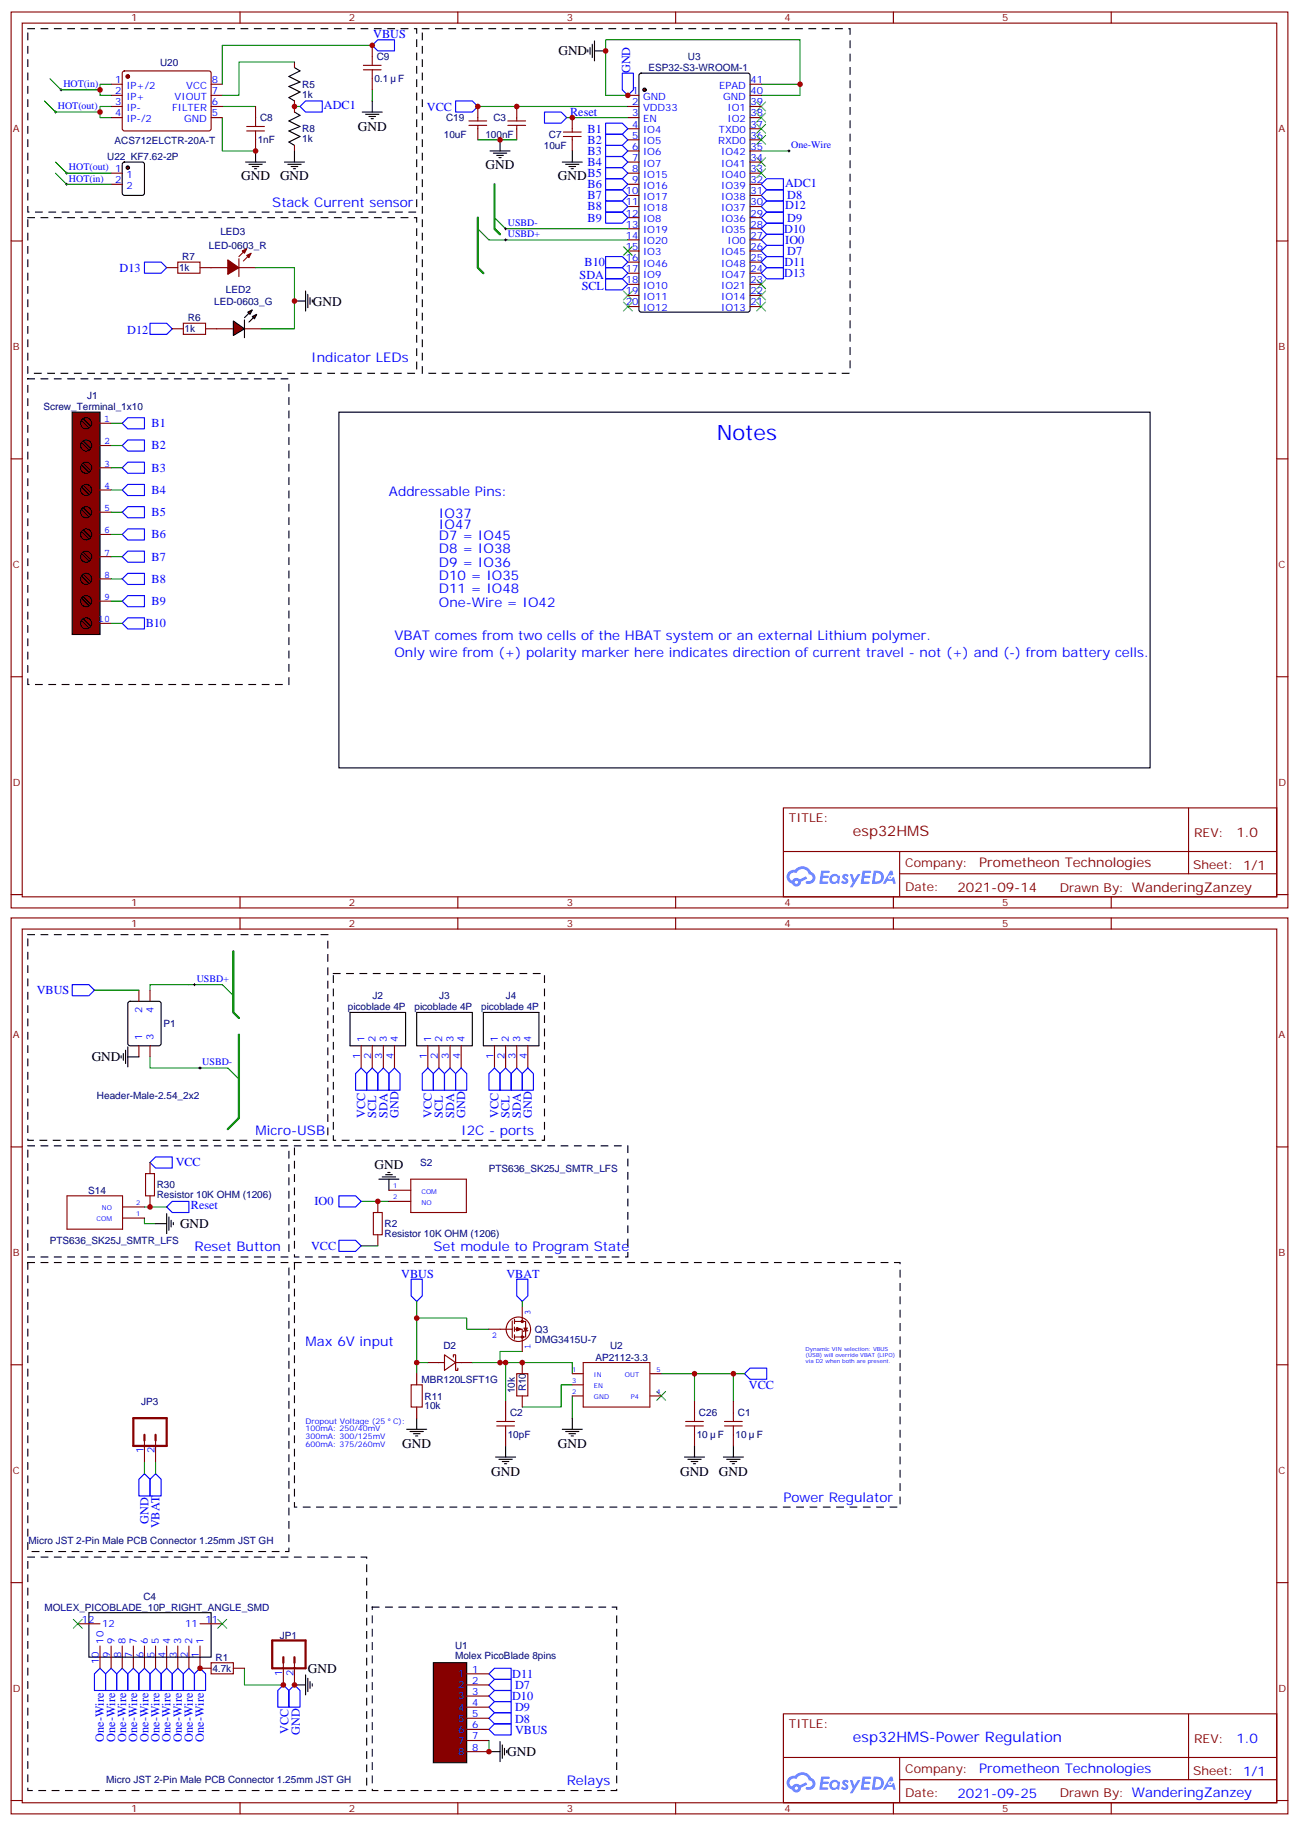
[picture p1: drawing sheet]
<svg xmlns="http://www.w3.org/2000/svg" width="412mm" height="579mm" viewBox="0 0 412 579" stroke-linecap="round" stroke-linejoin="round" font-family="sans-serif">
<defs><g id="words">
<text font-size="6.7" fill="#00f" x="227.5" y="139.6">Notes</text>
<text font-size="4.6" fill="#800" x="270.8" y="265.4">esp32HMS</text>
<text font-size="4.6" fill="#00f" x="270.8" y="552.9">esp32HMS-Power Regulation</text>
<g font-size="4.2">
<text x="177.3" y="17.6">GND</text>
<text x="113.6" y="41.6">GND</text>
<text x="154.2" y="53.6">GND</text>
<text x="76.6" y="57.1">GND</text>
<text x="88.9" y="57.1">GND</text>
<text x="177.1" y="57.1">GNDB5</text>
<text x="99.3" y="97">GND</text>
<text x="29.1" y="336.9">GND</text>
<text x="118.9" y="371">GND</text>
<text x="57.2" y="389.7">GND</text>
<text x="127.7" y="459.7">GND</text>
<text x="177.1" y="459.7">GND</text>
<text x="155.9" y="468.5">GND</text>
<text x="215.9" y="468.5">GND</text>
<text x="228.2" y="468.5">GND</text>
<text x="97.7" y="530.9">GND</text>
<text x="161" y="557.3">GND</text>
</g>
<g font-size="4.2" fill="#00f">
<text x="86.4" y="65.5">Stack Current sensor</text>
<text x="98.8" y="114.9">Indicator LEDs</text>
<text x="123.5" y="157.3">Addressable Pins:</text>
<text x="139.3" y="167.9">IO47</text>
<text x="139.3" y="164.3">IO37</text>
<text x="139.3" y="171.4">D7 = IO45</text>
<text x="139.3" y="175.6">D8 = IO38</text>
<text x="139.3" y="179.8">D9 = IO36</text>
<text x="139.3" y="184.1">D10 = IO35</text>
<text x="139.3" y="188.3">D11 = IO48</text>
<text x="139.3" y="192.5">One-Wire = IO42</text>
<text x="125.2" y="203.1">VBAT comes from two cells of the HBAT system or an external Lithium polymer.</text>
<text x="125.2" y="208.4">Only wire from (+) polarity marker here indicates direction of current travel - not (+) and (-) from battery cells.</text>
<text x="81.1" y="360.1">Micro-USB</text>
<text x="146.4" y="360.1">I2C - ports</text>
<text x="61.7" y="397.2">Reset Button</text>
<text x="137.6" y="397.2">Set module to Program State</text>
<text x="97" y="427.1">Max 6V input</text>
<text x="248.7" y="476.5">Power Regulator</text>
<text x="392.5" y="553.2">1.0</text>
<text x="310.9" y="562.7">Prometheon Technologies</text>
<text x="179.9" y="566.5">Relays</text>
<text x="304" y="570.5">2021-09-25</text>
</g>
<g font-size="4.2" fill="#800">
<text x="392.5" y="265.7">1.0</text>
<text x="310.9" y="275.2">Prometheon Technologies</text>
<text x="304" y="283">2021-09-14</text>
</g>
<g font-size="3.9" fill="#00f">
<text x="118.5" y="12.2">VBUS</text>
<text x="200" y="23.3" transform="rotate(-90 200 23.3)">GND</text>
<text x="102.8" y="34.6">ADC1</text>
<text x="135.5" y="35.1">VCC</text>
<text x="181" y="36.8">Reset</text>
<text x="186.5" y="42.1">B1</text>
<text x="186.5" y="45.6">B2</text>
<text x="186.5" y="49.2">B3</text>
<text x="186.5" y="52.7">B4</text>
<text x="186.5" y="59.7">B6</text>
<text x="249.2" y="59.3">ADC1</text>
<text x="186.5" y="63.3">B7</text>
<text x="249.9" y="63.3">D8</text>
<text x="186.5" y="66.8">B8</text>
<text x="186.5" y="70.3">B9</text>
<text x="249.2" y="66.2">D12</text>
<text x="249.9" y="70.3">D9</text>
<text x="249" y="73.9">D10</text>
<text x="249.3" y="77.4">IO0</text>
<text x="249.9" y="80.9">D7</text>
<text x="38" y="86.3">D13</text>
<text x="184" y="88.5">SDA</text>
<text x="185.6" y="84.4">B10</text>
<text x="249" y="88">D13</text>
<text x="249.1" y="84.4">D11</text>
<text x="184.7" y="92">SCL</text>
<text x="40.4" y="106.1">D12</text>
<text x="48.1" y="135.7">B1</text>
<text x="48.1" y="142.7">B2</text>
<text x="48.1" y="149.7">B3</text>
<text x="48.1" y="156.8">B4</text>
<text x="48.1" y="163.8">B5</text>
<text x="48.1" y="170.9">B6</text>
<text x="48.1" y="177.9">B7</text>
<text x="48.1" y="185">B8</text>
<text x="48.1" y="192">B9</text>
<text x="46.2" y="199.1">B10</text>
<text x="11.7" y="315.5">VBUS</text>
<text x="115.9" y="354.7" transform="rotate(-90 115.9 354.7)">VCC</text>
<text x="119.5" y="354.7" transform="rotate(-90 119.5 354.7)">SCL</text>
<text x="123" y="354.7" transform="rotate(-90 123 354.7)">SDA</text>
<text x="126.5" y="354.7" transform="rotate(-90 126.5 354.7)">GND</text>
<text x="137.1" y="354.7" transform="rotate(-90 137.1 354.7)">VCC</text>
<text x="140.6" y="354.7" transform="rotate(-90 140.6 354.7)">SCL</text>
<text x="144.1" y="354.7" transform="rotate(-90 144.1 354.7)">SDA</text>
<text x="147.7" y="354.7" transform="rotate(-90 147.7 354.7)">GND</text>
<text x="158.3" y="354.7" transform="rotate(-90 158.3 354.7)">VCC</text>
<text x="161.8" y="354.7" transform="rotate(-90 161.8 354.7)">SCL</text>
<text x="165.3" y="354.7" transform="rotate(-90 165.3 354.7)">SDA</text>
<text x="168.8" y="354.7" transform="rotate(-90 168.8 354.7)">GND</text>
<text x="55.8" y="370.2">VCC</text>
<text x="60.6" y="383.8">Reset</text>
<text x="99.9" y="382.6">IO0</text>
<text x="98.8" y="396.6">VCC</text>
<text x="127.4" y="405.5">VBUS</text>
<text x="160.8" y="405.5">VBAT</text>
<text x="237.8" y="440.7">VCC</text>
<text x="47.2" y="483.6" transform="rotate(-90 47.2 483.6)">GND</text>
<text x="50.7" y="485" transform="rotate(-90 50.7 485)">VBAT</text>
<text x="162.6" y="532.6">D11</text>
<text x="162.6" y="539.6">D10</text>
<text x="163.5" y="536">D7</text>
<text x="163.5" y="543.2">D9</text>
<text x="91.6" y="550.2" transform="rotate(-90 91.6 550.2)">VCC</text>
<text x="95.1" y="550.6" transform="rotate(-90 95.1 550.6)">GND</text>
<text x="163.5" y="550.2">VBUS</text>
<text x="163.5" y="546.7">D8</text>
<text x="33" y="552.8" transform="rotate(-90 33 552.8)">One-Wire</text>
<text x="36.5" y="552.8" transform="rotate(-90 36.5 552.8)">One-Wire</text>
<text x="40.1" y="552.8" transform="rotate(-90 40.1 552.8)">One-Wire</text>
<text x="43.6" y="552.8" transform="rotate(-90 43.6 552.8)">One-Wire</text>
<text x="47.1" y="552.8" transform="rotate(-90 47.1 552.8)">One-Wire</text>
<text x="50.6" y="552.8" transform="rotate(-90 50.6 552.8)">One-Wire</text>
<text x="54.2" y="552.8" transform="rotate(-90 54.2 552.8)">One-Wire</text>
<text x="57.7" y="552.8" transform="rotate(-90 57.7 552.8)">One-Wire</text>
<text x="61.2" y="552.8" transform="rotate(-90 61.2 552.8)">One-Wire</text>
<text x="64.8" y="552.8" transform="rotate(-90 64.8 552.8)">One-Wire</text>
</g>
<g font-size="3.9" fill="#800">
<text x="250.5" y="261">TITLE:</text>
<text x="379.1" y="265.7">REV:</text>
<text x="287.4" y="275.2">Company:</text>
<text x="378.7" y="275.8">Sheet: 1/1</text>
<text x="287.4" y="282.9">Date:</text>
<text x="336.4" y="282.9">Drawn By: WanderingZanzey</text>
<text x="250.5" y="548.5">TITLE:</text>
<text x="379.1" y="553.2">REV:</text>
<text x="287.4" y="562.7">Company:</text>
<text x="378.7" y="563.3">Sheet: 1/1</text>
<text x="287.4" y="570.4">Date:</text>
<text x="336.4" y="570.5">Drawn By: WanderingZanzey</text>
</g>
<g font-size="3.2" fill="#800">
<text x="41.6" y="6.8">1</text>
<text x="110.8" y="6.8">2</text>
<text x="179.9" y="6.8">3</text>
<text x="249.1" y="6.8">4</text>
<text x="318.2" y="6.8">5</text>
<text x="4.1" y="41.9">A</text>
<text x="405.9" y="41.9">A</text>
<text x="4.1" y="111.1">B</text>
<text x="405.9" y="111.1">B</text>
<text x="4.1" y="180.2">C</text>
<text x="405.9" y="180.2">C</text>
<text x="4.1" y="249.3">D</text>
<text x="405.9" y="249.3">D</text>
<text x="41.6" y="287.6">1</text>
<text x="110.8" y="287.6">2</text>
<text x="179.9" y="287.6">3</text>
<text x="249.1" y="287.6">4</text>
<text x="318.2" y="287.6">5</text>
<text x="41.6" y="294.3">1</text>
<text x="110.8" y="294.3">2</text>
<text x="179.9" y="294.3">3</text>
<text x="249.1" y="294.3">4</text>
<text x="318.2" y="294.3">5</text>
<text x="4.1" y="329.4">A</text>
<text x="405.9" y="329.4">A</text>
<text x="4.1" y="398.6">B</text>
<text x="405.9" y="398.6">B</text>
<text x="4.1" y="467.7">C</text>
<text x="405.9" y="467.7">C</text>
<text x="4.1" y="536.9">D</text>
<text x="405.9" y="536.9">D</text>
<text x="41.6" y="575.1">1</text>
<text x="110.8" y="575.1">2</text>
<text x="179.9" y="575.1">3</text>
<text x="249.1" y="575.1">4</text>
<text x="318.2" y="575.1">5</text>
</g>
<g font-size="3.2" fill="#000080">
<text x="50.8" y="20.9">U20</text>
<text x="119.6" y="19">C9</text>
<text x="205.9" y="22.6">ESP32-S3-WROOM-1</text>
<text x="218.4" y="18.9">U3</text>
<text x="96" y="27.9">R5</text>
<text x="118.9" y="26.1">0.1</text>
<text x="126.5" y="26.1">F</text>
<text x="96" y="31">1k</text>
<text x="82.6" y="38.4">C8</text>
<text x="141.6" y="38.5">C19</text>
<text x="156.7" y="38.5">C3</text>
<text x="36.4" y="45.6">ACS712ELCTR-20A-T</text>
<text x="81.8" y="45.5">1nF</text>
<text x="96" y="45.2">1k</text>
<text x="96" y="42">R8</text>
<text x="140.9" y="43.7">10uF</text>
<text x="154.1" y="43.7">100nF</text>
<text x="172.6" y="47.3">10uF</text>
<text x="174.3" y="43.7">C7</text>
<text x="34" y="50.8">U22 KF7.62-2P</text>
<text x="70" y="74.7">LED3</text>
<text x="57.9" y="82.5">R7</text>
<text x="66.3" y="79">LED-0603_R</text>
<text x="56.9" y="86.1">1k</text>
<text x="71.7" y="93.1">LED2</text>
<text x="59.6" y="101.9">R6</text>
<text x="68" y="96.7">LED-0603_G</text>
<text x="58.6" y="105.5">1k</text>
<text x="13.8" y="130.2">Screw_Terminal_1x10</text>
<text x="27.7" y="126.6">J1</text>
<text x="118.2" y="317.1">J2</text>
<text x="139.4" y="317.1">J3</text>
<text x="160.5" y="317.1">J4</text>
<text x="110.4" y="320.7">picoblade 4P</text>
<text x="131.6" y="320.7">picoblade 4P</text>
<text x="152.8" y="320.7">picoblade 4P</text>
<text x="51.9" y="326">P1</text>
<text x="30.8" y="348.9">Header-Male-2.54_2x2</text>
<text x="133.4" y="369.9">S2</text>
<text x="155.2" y="371.9">PTS636_SK25J_SMTR_LFS</text>
<text x="49.7" y="377.1">R30</text>
<text x="28" y="378.9">S14</text>
<text x="49.7" y="380.3">Resistor 10K OHM (1206)</text>
<text x="122.1" y="389.5">R2</text>
<text x="15.8" y="394.7">PTS636_SK25J_SMTR_LFS</text>
<text x="122.1" y="392.7">Resistor 10K OHM (1206)</text>
<text x="169.8" y="423">Q3</text>
<text x="140.8" y="428.3">D2</text>
<text x="169.8" y="426.2">DMG3415U-7</text>
<text x="189" y="431.8">AP2112-3.3</text>
<text x="193.7" y="428.2">U2</text>
<text x="133.8" y="438.9">MBR120LSFT1G</text>
<text x="163.4" y="442.2" transform="rotate(-90 163.4 442.2)">10k</text>
<text x="166.9" y="441.6" transform="rotate(-90 166.9 441.6)">R10</text>
<text x="44.8" y="445.8">JP3</text>
<text x="134.8" y="447.3">10k</text>
<text x="134.8" y="444.2">R11</text>
<text x="161.9" y="449.4">C2</text>
<text x="221.9" y="449.4">C26</text>
<text x="234.3" y="449.4">C1</text>
<text x="161.2" y="456.5">10pF</text>
<text x="221.2" y="456.5">10</text>
<text x="227.9" y="456.5">F</text>
<text x="233.5" y="456.5">10</text>
<text x="240.2" y="456.5">F</text>
<text x="9" y="490">Micro JST 2-Pin Male PCB Connector 1.25mm JST GH</text>
<text x="45.5" y="507.7">C4</text>
<text x="14.1" y="511.2">MOLEX_PICOBLADE_10P_RIGHT_ANGLE_SMD</text>
<text x="88.9" y="520">JP1</text>
<text x="68.5" y="527">R1</text>
<text x="144.5" y="526.6">Molex PicoBlade 8pins</text>
<text x="144.5" y="523.4">U1</text>
<text x="67.4" y="530.6">4.7k</text>
<text x="33.8" y="565.8">Micro JST 2-Pin Male PCB Connector 1.25mm JST GH</text>
</g>
<g font-size="3.2" fill="#00f">
<text x="20.1" y="27.6">HOT(in)</text>
<text x="36.6" y="26.4">1</text>
<text x="36.6" y="29.9">2</text>
<text x="40.1" y="28.2">IP+/2</text>
<text x="59.1" y="28.2">VCC</text>
<text x="67.2" y="29.9">7</text>
<text x="67.2" y="26.4">8</text>
<text x="200.7" y="29.9">1</text>
<text x="228.3" y="28.2">EPAD</text>
<text x="238.3" y="29.9">40</text>
<text x="238.3" y="26.4">41</text>
<text x="18.3" y="34.7">HOT(out)</text>
<text x="36.6" y="33.4">3</text>
<text x="40.1" y="31.7">IP+</text>
<text x="40.1" y="35.2">IP-</text>
<text x="54.6" y="35.2">FILTER</text>
<text x="55.4" y="31.7">VIOUT</text>
<text x="67.2" y="33.4">6</text>
<text x="200.7" y="33.4">2</text>
<text x="204.2" y="31.7">GND</text>
<text x="204.2" y="35.2">VDD33</text>
<text x="229.5" y="31.7">GND</text>
<text x="231" y="35.2">IO1</text>
<text x="238.3" y="33.4">39</text>
<text x="36.6" y="37">4</text>
<text x="40.1" y="38.7">IP-/2</text>
<text x="58.4" y="38.7">GND</text>
<text x="67.2" y="37">5</text>
<text x="200.7" y="37">3</text>
<text x="200.7" y="40.5">4</text>
<text x="204.2" y="38.7">EN</text>
<text x="231" y="38.7">IO2</text>
<text x="238.3" y="40.5">37</text>
<text x="238.3" y="37">38</text>
<text x="200.7" y="44">5</text>
<text x="200.7" y="47.6">6</text>
<text x="204.2" y="42.3">IO4</text>
<text x="204.2" y="45.8">IO5</text>
<text x="228" y="45.8">RXD0</text>
<text x="228.2" y="42.3">TXD0</text>
<text x="238.3" y="47.6">35</text>
<text x="238.3" y="44">36</text>
<text x="251.2" y="47">One-Wire</text>
<text x="200.7" y="51.1">7</text>
<text x="204.2" y="49.3">IO6</text>
<text x="204.2" y="52.8">IO7</text>
<text x="229" y="52.8">IO41</text>
<text x="229" y="49.3">IO42</text>
<text x="238.3" y="51.1">34</text>
<text x="21.9" y="54.1">HOT(out) 1</text>
<text x="21.9" y="57.6">HOT(in)</text>
<text x="36.6" y="58.1">2</text>
<text x="40.1" y="56.4">1</text>
<text x="40.1" y="59.9">2</text>
<text x="200.7" y="54.6">8</text>
<text x="200.7" y="58.1">9</text>
<text x="204.2" y="56.4">IO15</text>
<text x="204.2" y="59.9">IO16</text>
<text x="229" y="59.9">IO39</text>
<text x="229" y="56.4">IO40</text>
<text x="238.3" y="58.1">32</text>
<text x="238.3" y="54.6">33</text>
<text x="198.6" y="61.7">10</text>
<text x="198.6" y="65.2">11</text>
<text x="204.2" y="63.4">IO17</text>
<text x="229" y="63.4">IO38</text>
<text x="238.3" y="65.2">30</text>
<text x="238.3" y="61.7">31</text>
<text x="161.2" y="71.7">USBD-</text>
<text x="198.6" y="68.7">12</text>
<text x="204.2" y="67">IO18</text>
<text x="204.2" y="70.5">IO8</text>
<text x="229" y="70.5">IO36</text>
<text x="229" y="67">IO37</text>
<text x="238.3" y="68.7">29</text>
<text x="161.2" y="75.2">USBD+</text>
<text x="198.6" y="72.2">13</text>
<text x="198.6" y="75.8">14</text>
<text x="204.2" y="74">IO19</text>
<text x="204.2" y="77.5">IO20</text>
<text x="229" y="74">IO35</text>
<text x="231" y="77.5">IO0</text>
<text x="238.3" y="75.8">27</text>
<text x="238.3" y="72.2">28</text>
<text x="198.6" y="82.8">16</text>
<text x="198.6" y="79.3">15</text>
<text x="204.2" y="81.1">IO3</text>
<text x="229" y="81.1">IO45</text>
<text x="238.3" y="82.8">25</text>
<text x="238.3" y="79.3">26</text>
<text x="198.6" y="86.4">17</text>
<text x="198.6" y="89.9">18</text>
<text x="204.2" y="84.6">IO46</text>
<text x="204.2" y="88.1">IO9</text>
<text x="229" y="88.1">IO47</text>
<text x="229" y="84.6">IO48</text>
<text x="238.3" y="89.9">23</text>
<text x="238.3" y="86.4">24</text>
<text x="198.6" y="93.4">19</text>
<text x="204.2" y="91.7">IO10</text>
<text x="204.2" y="95.2">IO11</text>
<text x="229" y="95.2">IO14</text>
<text x="229" y="91.7">IO21</text>
<text x="238.3" y="93.4">22</text>
<text x="198.6" y="96.9">20</text>
<text x="204.2" y="98.7">IO12</text>
<text x="229" y="98.7">IO13</text>
<text x="238.3" y="96.9">21</text>
<text x="33" y="134">1</text>
<text x="33" y="141">2</text>
<text x="33" y="148.1">3</text>
<text x="33" y="155.2">4</text>
<text x="33" y="162.2">5</text>
<text x="33" y="169.3">6</text>
<text x="33" y="176.3">7</text>
<text x="33" y="183.4">8</text>
<text x="33" y="190.4">9</text>
<text x="31.1" y="197.5">10</text>
<text x="62.4" y="311.6">USBD+</text>
<text x="45.2" y="321.6" transform="rotate(-90 45.2 321.6)">2</text>
<text x="48.7" y="321.6" transform="rotate(-90 48.7 321.6)">4</text>
<text x="45.2" y="330.1" transform="rotate(-90 45.2 330.1)">1</text>
<text x="48.7" y="330.1" transform="rotate(-90 48.7 330.1)">3</text>
<text x="115.7" y="330.8" transform="rotate(-90 115.7 330.8)">1</text>
<text x="119.2" y="330.8" transform="rotate(-90 119.2 330.8)">2</text>
<text x="122.8" y="330.8" transform="rotate(-90 122.8 330.8)">3</text>
<text x="126.3" y="330.8" transform="rotate(-90 126.3 330.8)">4</text>
<text x="136.9" y="330.8" transform="rotate(-90 136.9 330.8)">1</text>
<text x="140.4" y="330.8" transform="rotate(-90 140.4 330.8)">2</text>
<text x="143.9" y="330.8" transform="rotate(-90 143.9 330.8)">3</text>
<text x="147.5" y="330.8" transform="rotate(-90 147.5 330.8)">4</text>
<text x="158" y="330.8" transform="rotate(-90 158 330.8)">1</text>
<text x="161.6" y="330.8" transform="rotate(-90 161.6 330.8)">2</text>
<text x="165.1" y="330.8" transform="rotate(-90 165.1 330.8)">3</text>
<text x="168.6" y="330.8" transform="rotate(-90 168.6 330.8)">4</text>
<text x="64.2" y="338.1">USBD-</text>
<text x="114.3" y="336" transform="rotate(-90 114.3 336)">1</text>
<text x="117.8" y="336" transform="rotate(-90 117.8 336)">2</text>
<text x="121.4" y="336" transform="rotate(-90 121.4 336)">3</text>
<text x="124.9" y="336" transform="rotate(-90 124.9 336)">4</text>
<text x="135.5" y="336" transform="rotate(-90 135.5 336)">1</text>
<text x="139" y="336" transform="rotate(-90 139 336)">2</text>
<text x="142.5" y="336" transform="rotate(-90 142.5 336)">3</text>
<text x="146" y="336" transform="rotate(-90 146 336)">4</text>
<text x="156.6" y="336" transform="rotate(-90 156.6 336)">1</text>
<text x="160.2" y="336" transform="rotate(-90 160.2 336)">2</text>
<text x="163.7" y="336" transform="rotate(-90 163.7 336)">3</text>
<text x="167.2" y="336" transform="rotate(-90 167.2 336)">4</text>
<text x="45.5" y="461.3" transform="rotate(-90 45.5 461.3)">1</text>
<text x="49" y="461.3" transform="rotate(-90 49 461.3)">2</text>
<text x="26" y="515">12</text>
<text x="65.3" y="515">11</text>
<text x="32.5" y="516.4">12</text>
<text x="32.8" y="521.7" transform="rotate(-90 32.8 521.7)">10</text>
<text x="36.3" y="521.7" transform="rotate(-90 36.3 521.7)">9</text>
<text x="39.9" y="521.7" transform="rotate(-90 39.9 521.7)">8</text>
<text x="43.4" y="521.7" transform="rotate(-90 43.4 521.7)">7</text>
<text x="46.9" y="521.7" transform="rotate(-90 46.9 521.7)">6</text>
<text x="50.4" y="521.7" transform="rotate(-90 50.4 521.7)">5</text>
<text x="54" y="521.7" transform="rotate(-90 54 521.7)">4</text>
<text x="57.5" y="521.7" transform="rotate(-90 57.5 521.7)">3</text>
<text x="58.8" y="516.4">11</text>
<text x="61" y="521.7" transform="rotate(-90 61 521.7)">2</text>
<text x="64.6" y="521.7" transform="rotate(-90 64.6 521.7)">1</text>
<text x="34.9" y="526.2" transform="rotate(-90 34.9 526.2)">9</text>
<text x="38.5" y="526.2" transform="rotate(-90 38.5 526.2)">8</text>
<text x="42" y="526.2" transform="rotate(-90 42 526.2)">7</text>
<text x="45.5" y="526.2" transform="rotate(-90 45.5 526.2)">6</text>
<text x="49" y="526.2" transform="rotate(-90 49 526.2)">5</text>
<text x="52.6" y="526.2" transform="rotate(-90 52.6 526.2)">4</text>
<text x="56.1" y="526.2" transform="rotate(-90 56.1 526.2)">3</text>
<text x="59.6" y="526.2" transform="rotate(-90 59.6 526.2)">2</text>
<text x="63.1" y="526.2" transform="rotate(-90 63.1 526.2)">1</text>
<text x="31.4" y="528.2" transform="rotate(-90 31.4 528.2)">10</text>
<text x="89.6" y="531.8" transform="rotate(-90 89.6 531.8)">1</text>
<text x="93.1" y="531.8" transform="rotate(-90 93.1 531.8)">2</text>
<text x="145.4" y="532.3">1</text>
<text x="149.9" y="530.9">1</text>
<text x="145.4" y="535.8">2</text>
<text x="145.4" y="539.3">3</text>
<text x="149.9" y="534.4">2</text>
<text x="149.9" y="537.9">3</text>
<text x="145.4" y="542.9">4</text>
<text x="149.9" y="541.4">4</text>
<text x="149.9" y="545">5</text>
<text x="145.4" y="546.4">5</text>
<text x="145.4" y="549.9">6</text>
<text x="149.9" y="548.5">6</text>
<text x="145.4" y="553.4">7</text>
<text x="145.4" y="557">8</text>
<text x="149.9" y="552">7</text>
<text x="149.9" y="555.6">8</text>
</g>
<g font-size="2.8" fill="#00f">
<text x="168.5" y="417.4" transform="rotate(-90 168.5 417.4)">3</text>
<text x="156.1" y="424.5">2</text>
<text x="168.5" y="428" transform="rotate(-90 168.5 428)">1</text>
</g>
<g font-size="2.5" fill="#00f">
<text x="97" y="451.8">Dropout Voltage (25</text>
<text x="97" y="454.3">100mA: 250/40mV</text>
<text x="124.8" y="451.8">C):</text>
<text x="97" y="456.8">300mA: 300/125mV</text>
<text x="97" y="459.2">600mA: 375/260mV</text>
</g>
<g font-size="2.1" fill="#00f">
<text x="124.8" y="377.1">1</text>
<text x="43.2" y="382.4">2</text>
<text x="124.8" y="380.6">2</text>
<text x="133.8" y="378.8">COM</text>
<text x="133.8" y="382.3">NO</text>
<text x="30.6" y="387.6">COM</text>
<text x="32.3" y="384.1">NO</text>
<text x="43.2" y="385.9">1</text>
<text x="181.7" y="435.3">1</text>
<text x="188.6" y="437">IN</text>
<text x="198.4" y="437">OUT</text>
<text x="208.5" y="435.3">5</text>
<text x="181.7" y="438.8">3</text>
<text x="181.7" y="442.3">2</text>
<text x="188.6" y="440.5">EN</text>
<text x="208.5" y="442.3">4</text>
<text x="188.6" y="444.1">GND</text>
<text x="200.3" y="444.1">P4</text>
</g>
<g font-size="1.8" fill="#00f">
<text x="255.8" y="428.9">Dynamic VIN selection: VBUS</text>
<text x="255.8" y="430.7">(USB) will override VBAT (LIPO)</text>
<text x="255.8" y="432.4">via D2 when both are present.</text>
</g>
</g></defs>
<g fill="none" stroke="#870000" stroke-width=".35">
<path d="M3.5 3.8h405.4v284.3h-405.4zM7.1 7.3h398.2v277.3h-398.2zM76.2 3.8v3.5M145.3 3.8v3.5M214.5 3.8v3.5M283.6 3.8v3.5M352.8 3.8v3.5M3.5 76.5h3.6M405.3 76.5h3.6M3.5 145.6h3.6M405.3 145.6h3.6M3.5 214.8h3.6"/>
<path d="M405.3 214.8h3.6M248.7 256.4h156.6v28.2h-156.6zM377.3 256.4v20.9M248.7 270.2h156.5M285.6 277.3h119.6M285.6 270.2v14.2M3.5 283.9h3.6M76.2 284.6v3.5M145.3 284.6v3.5M214.5 284.6v3.5M283.6 284.6v3.5M352.8 284.6v3.5"/>
<path d="M405.3 283.9h3.6"/>
</g>
<g fill="#5487ff">
<path d="M267.7 277.6a1.22 1.22 0 0 1 1.7 .2l-.4 .6a.47 .47 0 0 0-.3-.4 .47 .47 0 0 0-.5 .2l.1 .2a1.14 1.14 0 0 1 .8 1.8 1.14 1.14 0 0 1-1.9 0l-.2-.2 .5-.6 .7 .5a.29 .29 0 0 0 .3-.3 .29 .29 0 0 0-.2-.3 1.04 1.04 0 0 1-.6-1.7z"/>
<path d="M260.7 276.3h2.4l.3 .2-.2 .5-1.8 .1-.1 .8h1.5l.3 .4-.3 .4h-1.6l-.2 1.1h1.7l.2 .3-.2 .3-2.6 .1z"/>
<path d="M273.8 276.3l2.7 .2-.1 .5-1.8 .1-.2 .8h1.6l.3 .4-.4 .4h-1.6l-.1 1.1h1.7l.2 .3-.2 .3-2.6 .1z"/>
<path d="M282.6 276.3h.7l.3 1.3-.6 .3a.69 .69 0 0 0-1 .3 .69 .69 0 0 0 .4 .9 .69 .69 0 0 0 .9-.6l.5-.2 .6 2.2h-.8l-.2-.9h-1.8l-.5 .9h-.8z"/>
<path d="M269.8 277.4h.8l.6 1.8 1.1-1.8h.9l-2.6 4.2h-.8l.9-1.5z"/>
<path d="M277.4 276.3l-.6 4.2h1.3a2.11 2.11 0 0 0 2.5-2.1 2.11 2.11 0 0 0-2.5-2.1zM278.1 277.1a1.43 1.43 0 0 1 1.6 1.6 1.43 1.43 0 0 1-2 1.1z"/>
<path d="M263.7 277.9a1.54 1.54 0 0 0-.1 2.2 1.54 1.54 0 0 0 2.2 .1l.6 .3 .3-2.3-.6-.3a1.49 1.49 0 0 0-2.4 0zM264 278.9a.94 .94 0 0 1 1.8 0 .94 .94 0 0 1-1.8 0z"/>
<path d="M250.4 276.7a2.18 2.18 0 0 0 1.1 3.7 1.44 1.44 0 0 0 1.6 .9 1.44 1.44 0 0 0 1.2-1.4l2-1.1-.5-.7-1.9 1a1.47 1.47 0 0 0-2.4 .4 1.39 1.39 0 0 1-.7-1.9 1.39 1.39 0 0 1 2-.5 2.12 2.12 0 0 1 2.2-1.3 2.12 2.12 0 0 1 1.9 1.7 1.14 1.14 0 0 1 1.1 1.4 1.14 1.14 0 0 1-1.7 .7 .43 .43 0 0 0-.5 .4 .43 .43 0 0 0 .4 .5 1.98 1.98 0 0 0 2.5-1.2 1.98 1.98 0 0 0-1.2-2.6 3.1 3.1 0 0 0-5.3-.6l-.9 .1zM252.3 280a.55 .55 0 0 1 1.1 0 .55 .55 0 0 1-1.1 0z"/>
<circle cx="282.6" cy="278.4" r=".26"/>
</g>
<path d="M45.9 83.2h5.3l1.7 1.7-1.7 1.8h-5.3zM47.6 102.6h5.3l1.8 1.8-1.8 1.7h-5.3z" fill="none" stroke="#00f" stroke-width=".35"/>
<path d="M8.8 69.1h123.5v49.4h-123.5z" fill="none" stroke="#000" stroke-width=".35" stroke-dasharray="2.1 2.1"/>
<g fill="#870000" stroke="#870000" stroke-width=".35">
<path d="M72.3 82.5l3.5 2.4-3.5 2.2z"/>
<path d="M75.8 82.1v5.7z"/>
<path d="M75.8 81.4l1.5-1.4z"/>
<path d="M77.3 82.8l1.4-1.4z"/>
<path d="M76.9 79.7l1.4-.7-.7 1.4z"/>
<path d="M78.3 81.1l1.4-.7-.7 1.4z"/>
</g>
<path d="M67 84.9h5.3M75.8 84.9h5.3M68.8 104.4h5.3M77.6 104.4h5.3" fill="none" stroke="#870000" stroke-width=".35"/>
<g fill="#870000" stroke="#000" stroke-width=".35">
<path d="M80.1 100.5l1.4-.7-.7 1.4z"/>
<path d="M78.7 99.1l1.4-.7-.7 1.4z"/>
<path d="M79 102.2l1.4-1.4z"/>
<path d="M77.6 100.8l1.4-1.4z"/>
<path d="M77.6 101.5v5.7z"/>
<path d="M74.1 101.9l3.5 2.5-3.5 2.1z"/>
</g>
<path d="M115 35.6h6.4M116.1 36.3h4.2M117.1 37h2.1M117.8 37.7h.7M118.2 32v3.6M78 51.4h6.3M79 52.1h4.3M80.1 52.8h2.1M80.8 53.6h.7M81.1 47.9v3.5" fill="none" stroke="#000" stroke-width=".35"/>
<path d="M70.6 37.3v10.6h10.5M70.6 33.8h10.5" fill="none" stroke="#008700" stroke-width=".35"/>
<path d="M8.8 9.1h123.5v58.2h-123.5zM8.8 120.2h82.9v97h-82.9z" fill="none" stroke="#000" stroke-width=".35" stroke-dasharray="2.1 2.1"/>
<circle cx="40.6" cy="24.3" r=".53" fill="#870000" stroke="#870000" stroke-width=".35"/>
<path d="M35.3 26.7h3.5M35.3 30.3h3.5M35.3 33.8h3.5M35.3 37.3h3.5M39 22.7l.5-.2 27.1 .1 .4 .6v17.9l-.7 .5-27.1-.1-.4-.6v-17.7zM67 26.7h3.6M67 30.3h3.6M67 33.8h3.6M67 37.3h3.6" fill="none" stroke="#870000" stroke-width=".35"/>
<path d="M38.8 134.3l1.8-1.7h5.3v3.5h-5.3zM38.8 141.4l1.8-1.8h5.3v3.6h-5.3zM38.8 148.4l1.8-1.7h5.3v3.5h-5.3zM38.8 155.5l1.8-1.8h5.3v3.6h-5.3zM38.8 162.6l1.8-1.8h5.3v3.5h-5.3zM38.8 169.6l1.8-1.7h5.3v3.5h-5.3zM38.8 176.7l1.8-1.8h5.3v3.5h-5.3zM38.8 183.7l1.8-1.7h5.3v3.5h-5.3zM38.8 190.8l1.8-1.8h5.3v3.5h-5.3zM38.8 197.8l1.8-1.7h5.3v3.5h-5.3z" fill="none" stroke="#00f" stroke-width=".35"/>
<path d="M22.9 130.8h8.8v70.6h-8.8z" fill="#870000" stroke="#000" stroke-width=".35"/>
<path d="M31.7 134.3h3.6M31.7 141.4h3.6M31.7 148.4h3.6M31.7 155.5h3.6M31.7 162.6h3.6M31.7 169.6h3.6M31.7 176.7h3.6M31.7 183.7h3.6M31.7 190.8h3.6M31.7 197.8h3.6" fill="none" stroke="#870000" stroke-width=".35"/>
<g fill="none" stroke="#000" stroke-width=".35">
<path d="M39 51.6l.5-.2h5.7l.6 .5 .1 9.4-.5 .7h-5.9l-.6-.4-.1-9.5zM25.9 133.5l2.3 2.2M26.5 132.9l2.3 2.3M26.5 140l2.3 2.3M29.1 134.3a1.76 1.76 0 0 0-2.6-1.5 1.76 1.76 0 0 0-.1 3 1.76 1.76 0 0 0 2.7-1.3M25.9 154.6l2.3 2.3M25.9 140.5l2.3 2.3M25.9 147.6l2.3 2.3M26.5 147l2.3 2.3M26.5 154.1l2.3 2.3M29.1 155.5a1.76 1.76 0 0 0-2.6-1.6 1.76 1.76 0 0 0-.1 3.1 1.76 1.76 0 0 0 2.7-1.3M29.1 148.4a1.76 1.76 0 0 0-2.6-1.5 1.76 1.76 0 0 0-.1 3 1.76 1.76 0 0 0 2.7-1.3"/>
<path d="M29.1 141.4a1.76 1.76 0 0 0-2.6-1.6 1.76 1.76 0 0 0-.1 3.1 1.76 1.76 0 0 0 2.7-1.4M25.9 168.7l2.3 2.3M25.9 175.8l2.3 2.3M25.9 161.7l2.3 2.3M26.5 175.3l2.3 2.3M26.5 161.1l2.3 2.3M26.5 168.2l2.3 2.3M29.1 176.7a1.76 1.76 0 0 0-2.6-1.6 1.76 1.76 0 0 0-.1 3 1.76 1.76 0 0 0 2.7-1.3M29.1 169.6a1.76 1.76 0 0 0-2.6-1.5 1.76 1.76 0 0 0-.1 3 1.76 1.76 0 0 0 2.7-1.3M29.1 162.6a1.76 1.76 0 0 0-2.6-1.6 1.76 1.76 0 0 0-.1 3 1.76 1.76 0 0 0 2.7-1.3M25.9 197l2.3 2.2M25.9 182.8l2.3 2.3"/>
<path d="M25.9 189.9l2.3 2.3M26.5 189.4l2.3 2.3M26.5 196.4l2.3 2.3M26.5 182.3l2.3 2.3M29.1 197.8a1.76 1.76 0 0 0-2.6-1.5 1.76 1.76 0 0 0-.1 3 1.76 1.76 0 0 0 2.7-1.3M29.1 190.8a1.76 1.76 0 0 0-2.6-1.6 1.76 1.76 0 0 0-.1 3.1 1.76 1.76 0 0 0 2.7-1.4M29.1 183.7a1.76 1.76 0 0 0-2.6-1.5 1.76 1.76 0 0 0-.1 3 1.76 1.76 0 0 0 2.7-1.3"/>
</g>
<circle cx="40.6" cy="53.2" r=".53" fill="#870000" stroke="#000" stroke-width=".35"/>
<g fill="none" stroke="#870000" stroke-width=".35">
<path d="M35.3 55h3.5M35.3 58.5h3.5M3.5 291.3h405.4v284.4h-405.4zM7.1 294.9h398.2v277.2h-398.2zM76.2 291.3v3.6M145.3 291.3v3.6M214.5 291.3v3.6M283.6 291.3v3.6M352.8 291.3v3.6M3.5 364h3.6M405.3 364h3.6M3.5 433.1h3.6"/>
<path d="M405.3 433.1h3.6M3.5 502.3h3.6M405.3 502.3h3.6M248.7 543.9h156.6v28.2h-156.6zM248.7 557.8h156.5M285.6 557.8v14.1M377.3 543.9v20.9M3.5 571.4h3.6M76.2 572.1v3.6M145.3 572.1v3.6M214.5 572.1v3.6M283.6 572.1v3.6"/>
<path d="M285.6 564.8h119.6M352.8 572.1v3.6M405.3 571.4h3.6"/>
</g>
<path d="M35.3 134.3h3.5M35.3 141.4h3.5M35.3 148.4h3.5M35.3 155.5h3.5M35.3 162.6h3.5M35.3 169.6h3.5M35.3 176.7h3.5M35.3 183.7h3.5M35.3 190.8h3.5M35.3 197.8h3.5" fill="none" stroke="#008700" stroke-width=".35"/>
<path d="M118.2 14.4l1.7-1.8h5.3v3.6h-5.3z" fill="none" stroke="#00f" stroke-width=".35"/>
<g fill="#5487ff">
<path d="M267.7 565.1a1.22 1.22 0 0 1 1.7 .3l-.4 .5a.47 .47 0 0 0-.3-.4 .47 .47 0 0 0-.5 .2l.1 .2a1.14 1.14 0 0 1 .8 1.8 1.14 1.14 0 0 1-1.9 0l-.2-.2 .5-.5 .7 .4a.29 .29 0 0 0 .3-.3 .29 .29 0 0 0-.2-.3 1.04 1.04 0 0 1-.6-1.7z"/>
<path d="M260.7 563.8h2.4l.3 .2-.2 .5-1.8 .1-.1 .8h1.5l.3 .4-.3 .4h-1.6l-.2 1.1h1.7l.2 .3-.2 .3-2.6 .1z"/>
<path d="M273.8 563.8l2.7 .2-.1 .5-1.8 .1-.2 .8h1.6l.3 .4-.4 .4h-1.6l-.1 1.1h1.7l.2 .3-.2 .3-2.6 .1z"/>
<path d="M282.6 563.9h.7l.3 1.2-.6 .3a.69 .69 0 0 0-1 .3 .69 .69 0 0 0 .4 1 .69 .69 0 0 0 .9-.7l.5-.2 .6 2.2h-.8l-.2-.9h-1.8l-.5 .9h-.8z"/>
<path d="M269.8 564.9h.8l.6 1.8 1.1-1.8h.9l-2.6 4.2h-.8l.9-1.5z"/>
<path d="M277.4 563.8l-.6 4.2h1.3a2.11 2.11 0 0 0 2.5-2.1 2.11 2.11 0 0 0-2.5-2.1zM278.1 564.6a1.43 1.43 0 0 1 1.6 1.6 1.43 1.43 0 0 1-2 1.1z"/>
<path d="M263.7 565.5a1.54 1.54 0 0 0-.1 2.1 1.54 1.54 0 0 0 2.2 .1l.6 .3 .3-2.3-.6-.3a1.49 1.49 0 0 0-2.4 .1zM264 566.5a.94 .94 0 0 1 1.8 0 .94 .94 0 0 1-1.8 0z"/>
<path d="M250.4 564.2a2.18 2.18 0 0 0 1.1 3.7 1.44 1.44 0 0 0 1.6 .9 1.44 1.44 0 0 0 1.2-1.4l2-1-.5-.8-1.9 1a1.47 1.47 0 0 0-2.4 .4 1.39 1.39 0 0 1-.7-1.9 1.39 1.39 0 0 1 2-.5 2.12 2.12 0 0 1 2.2-1.3 2.12 2.12 0 0 1 1.9 1.7 1.14 1.14 0 0 1 1.1 1.4 1.14 1.14 0 0 1-1.7 .7 .43 .43 0 0 0-.5 .4 .43 .43 0 0 0 .4 .5 1.98 1.98 0 0 0 2.5-1.2 1.98 1.98 0 0 0-1.2-2.6 3.1 3.1 0 0 0-5.3-.6l-.9 .1zM252.3 567.5a.55 .55 0 0 1 1.1 0 .55 .55 0 0 1-1.1 0z"/>
<circle cx="282.6" cy="565.9" r=".26"/>
</g>
<g fill="none" stroke="#008700" stroke-width=".35">
<path d="M93.5 19.7h-17.7v10.6h-5.2M118.2 14.4h-47.6v12.3M93.5 33.8h1.7M118.2 28.5v3.5M151.7 33.8h47.6M199.3 30.3h-7v-17.7h61.7v17.7h-12.3M241.7 26.7h12.3M114.7 381.3h8.8M132.3 418.3v14.1h3.5M132.3 413v5.3h15.9v3.6h7M165.8 413v1.8M132.3 432.4v3.6"/>
<path d="M149.9 432.4h8.8M160.5 432.4v12.4M165.8 428.9h-7.1v3.5h23v3.6M181.7 439.5h-3.5v7h-12.4M209.9 436h26.5M220.5 436v8.8M232.8 436v8.8M181.7 443v7.1M45.9 464.2v3.5M49.4 464.2v3.5"/>
</g>
<g fill="none" stroke="#00f" stroke-width=".35">
<path d="M97 32h5.3v3.6h-5.3l-1.8-1.8zM144.6 32h5.3l1.8 1.8-1.8 1.8h-5.3zM172.9 35.6h5.3l1.7 1.7-1.7 1.8h-5.3zM197.6 23.2h3.5v5.3l-1.8 1.8-1.7-1.8zM241.7 58.5l1.7-1.8h5.3v3.6h-5.3zM241.7 76.1l1.7-1.7h5.3v3.5h-5.3zM241.7 65.5l1.7-1.7h5.3v3.5h-5.3zM241.7 72.6l1.7-1.8h5.3v3.6h-5.3zM241.7 62l1.7-1.7h5.3v3.5h-5.3zM241.7 79.7l1.7-1.8h5.3v3.5h-5.3zM241.7 69.1l1.7-1.8h5.3v3.5h-5.3zM241.7 86.7l1.7-1.8h5.3v3.6h-5.3z"/>
<path d="M241.7 83.2l1.7-1.8h5.3v3.5h-5.3zM107.6 379.5h5.3l1.8 1.8-1.8 1.7h-5.3zM107.6 393.6h5.3l1.8 1.8-1.8 1.8h-5.3zM130.5 406h3.6v5.3l-1.8 1.7-1.8-1.7zM164 406h3.6v5.3l-1.8 1.7-1.8-1.7zM236.4 436l1.7-1.8h5.3v3.5h-5.3zM45.9 467.7l1.7 1.8v5.3h-3.5v-5.3zM49.4 467.7l1.8 1.8v5.3h-3.6v-5.3z"/>
</g>
<g fill="none" stroke="#870000" stroke-width=".35">
<path d="M93.5 19.7v1.7M93.5 32v3.6M148.9 38.4h5.6M148.9 39.8h5.6M151.7 33.8v4.6M151.7 39.8v4.6M93.5 46.1v1.8M123.5 377.8h6.9M130.4 374.2h17.7v10.6h-17.7zM118.5 384.8h2.9v7.1h-2.9zM119.9 381.3v3.5M119.9 391.9v3.5"/>
<path d="M123.5 381.3h6.9M162.6 419.2v5.3M163.3 419.4h3.6v4.9h-3.6M163.3 418.7v1.4M165.8 414.8v4.6M130.5 439.5h3.6v7h-3.6zM132.3 436v3.5M135.8 432.4h5.3M141.1 430l3.5 2.4-3.5 2.5zM143.9 430.7v-.7h.7v4.9h.7v-.7M144.6 432.4h5.3M155.2 421.9h7.4"/>
<path d="M163.3 421.9h2.5v7M163.3 421.1v1.5M163.3 423.6v1.4M164 436h3.6v7h-3.6zM165.8 432.4v3.6M166.3 421.5h1.1l-.5 .9zM167.6 422.2l-1.4 .4M181.7 439.5h3.5M181.7 436h3.5M185.2 432.4h21.1v14.1h-21.1zM206.4 436h3.5M45.9 457.1v7.1"/>
<path d="M49.4 457.1v7.1M132.3 446.5v3.6M157.7 452.5h5.6M157.7 451.1h5.6M160.5 444.8v6.3M160.5 452.5v6.4M165.8 443v3.5M181.7 443h3.5M206.4 443h3.5M217.7 452.5h5.6M217.7 451.1h5.6M220.5 444.8v6.3"/>
<path d="M220.5 452.5v6.4M230 452.5h5.7M230 451.1h5.7M232.8 444.8v6.3M232.8 452.5v6.4"/>
<circle cx="164.6" cy="421.9" r="3.9"/>
</g>
<path d="M240.2 32.4l2.9 2.8M243.1 32.4l-2.9 2.8M240.2 50l2.9 2.8M243.1 50l-2.9 2.8M197.9 92.4l2.8 2.8M200.7 92.4l-2.8 2.8M240.2 88.8l2.9 2.9M240.2 92.4l2.9 2.8M243.1 88.8l-2.9 2.9M243.1 92.4l-2.9 2.8M208.5 441.6l2.8 2.8M211.3 441.6l-2.8 2.8" fill="none" stroke="#3c3" stroke-width=".35"/>
<path d="M134.1 9.1h135.8v109.4h-135.8zM8.8 296.6h95.3v65.3h-95.3zM93.5 363.6h105.8v35.3h-105.8zM8.8 400.7h82.9v91.7h-82.9zM93.5 400.7h192.3v77.6h-192.3z" fill="none" stroke="#000" stroke-width=".35" stroke-dasharray="2.1 2.1"/>
<path d="M42.3 450.1h10.6v8.8h-10.6zM45.9 455.4v1.7M49.4 455.4v1.7" fill="none" stroke="#870000" stroke-width=".71"/>
<g fill="none" stroke="#000" stroke-width=".35">
<path d="M93.5 21.4l1.7 1.1-3.5 1.8 3.5 1.7-3.5 1.4 3.5 1.8-3.5 1.8 1.8 1M93.5 35.6l1.7 1-3.5 1.8 3.5 1.7-3.5 1.5 3.5 1.7-3.5 1.8 1.8 1M203.1 23.4l.5-.2h33.8l.7 .4v74.8l-.4 .6-34.1 .1-.7-.5-.1-74.7zM90.3 51.4h6.4M91.4 52.1h4.2M92.4 52.8h2.1M93.1 53.6h.7M93.5 47.9v3.5M120.3 374.2h6.3M121.4 373.5h4.2M122.4 372.8h2.1M123.1 372.1h.7"/>
<path d="M123.5 374.2v3.6M129.1 453.6h6.4M130.2 454.3h4.2M131.2 455h2.1M131.9 455.7h.7M132.3 450.1v3.5M160.5 458.9v3.5M178.5 453.6h6.4M179.6 454.3h4.2M180.6 455h2.1M181.3 455.7h.7M181.7 450.1v3.5"/>
<path d="M220.5 458.9v3.5M232.8 458.9v3.5M157.3 462.4h6.4M158.4 463.1h4.2M159.5 463.8h2.1M160.2 464.5h.7M217.3 462.4h6.4M218.4 463.1h4.2M219.4 463.8h2.1M220.1 464.5h.7M229.7 462.4h6.3M230.7 463.1h4.2"/>
<path d="M231.8 463.8h2.1M232.5 464.5h.7"/>
</g>
<g fill="#870000" stroke="#870000" stroke-width=".35">
<path d="M164 421.3l1.5 .6-1.5 .5z"/>
<circle cx="165.8" cy="424.3" r=".35"/>
<circle cx="165.8" cy="419.4" r=".35"/>
</g>
<circle cx="204.6" cy="28.5" r=".53" fill="#870000" stroke="#000" stroke-width=".35"/>
<g fill="none" stroke="#870000" stroke-width=".35">
<path d="M118.2 14.4v6.3M81.1 33.8v6.3M115.4 22.2h5.6M115.4 20.7h5.6M118.2 22.2v6.3M161.2 38.4h5.7M161.2 39.8h5.7M164 33.8v4.6M164 39.8v4.6M181.7 37.3v4.6M199.3 30.3h3.5M199.3 33.8h3.5"/>
<path d="M199.3 37.3h3.5M238.1 30.3h3.6M238.1 33.8h3.6M238.1 37.3h3.6M238.1 26.7h3.6M78.3 41.6h5.7M78.3 40.1h5.7M81.1 41.6v6.3M178.9 41.9h5.6M178.9 43.3h5.6M181.7 43.3v4.6M199.3 40.9h3.5"/>
<path d="M199.3 44.4h3.5M199.3 47.9h3.5M199.3 51.4h3.5M199.3 55h3.5M199.3 58.5h3.5M238.1 40.9h3.6M238.1 44.4h3.6M238.1 47.9h3.6M238.1 51.4h3.6M238.1 55h3.6M238.1 58.5h3.6M199.3 62h3.5"/>
<path d="M199.3 65.5h3.5M199.3 69.1h3.5M199.3 72.6h3.5M199.3 76.1h3.5M199.3 79.7h3.5M238.1 62h3.6M238.1 65.5h3.6M238.1 69.1h3.6M238.1 72.6h3.6M238.1 76.1h3.6M238.1 79.7h3.6M52.9 84.9h3.5"/>
<path d="M56.4 83.2h7.1v3.5h-7.1zM63.5 84.9h3.5M199.3 83.2h3.5M199.3 86.7h3.5M199.3 90.2h3.5M199.3 93.8h3.5M199.3 97.3h3.5M238.1 83.2h3.6M238.1 86.7h3.6M238.1 90.2h3.6M238.1 93.8h3.6M238.1 97.3h3.6"/>
<path d="M54.7 104.4h3.5M58.2 102.6h7.1v3.5h-7.1zM65.3 104.4h3.5M44.1 314.3v3.5M47.6 314.3v3.5M44.1 331.9v3.5M47.6 331.9v3.5M114.7 331.9v7M118.2 331.9v7M121.7 331.9v7M125.2 331.9v7M135.8 331.9v7"/>
<path d="M139.3 331.9v7M142.9 331.9v7M146.4 331.9v7M157 331.9v7M160.5 331.9v7M164 331.9v7M167.6 331.9v7M21.3 379.5h17.6v10.6h-17.6zM46.2 372.5h2.8v7h-2.8zM47.6 368.9v3.6M47.6 379.5v3.5M38.9 386.6h7"/>
<path d="M38.9 383h7M24.7 515.3h7M63.5 515.3h7.1M31.7 522.4v7M35.3 522.4v7M38.8 522.4v7M42.3 522.4v7M45.9 522.4v7M49.4 522.4v7M52.9 522.4v7M56.4 522.4v7M60 522.4v7"/>
<path d="M63.5 522.4v7h3.5M67 527.7h7.1v3.5h-7.1zM74.1 529.4h3.5M90 527.7v7M93.5 527.7v7"/>
</g>
<g fill="none" stroke="#00f" stroke-width=".35">
<path d="M192.3 39.1h5.3l1.7 1.8-1.7 1.7h-5.3zM192.3 42.6h5.3l1.7 1.8-1.7 1.7h-5.3zM192.3 46.1h5.3l1.7 1.8-1.7 1.8h-5.3zM192.3 49.7h5.3l1.7 1.7-1.7 1.8h-5.3zM192.3 53.2h5.3l1.7 1.8-1.7 1.7h-5.3zM192.3 56.7h5.3l1.7 1.8-1.7 1.8h-5.3zM192.3 60.3h5.3l1.7 1.7-1.7 1.8h-5.3zM192.3 63.8h5.3l1.7 1.7-1.7 1.8h-5.3zM192.3 67.3h5.3l1.7 1.8-1.7 1.7h-5.3zM192.3 81.4h5.3l1.7 1.8-1.7 1.7h-5.3zM192.3 84.9h5.3l1.7 1.8-1.7 1.8h-5.3zM192.3 88.5h5.3l1.7 1.7-1.7 1.8h-5.3z"/>
<path d="M22.9 312.5h5.3l1.8 1.8-1.8 1.7h-5.3zM114.7 338.9l1.7 1.8v5.3h-3.5v-5.3zM118.2 338.9l1.7 1.8v5.3h-3.5v-5.3zM121.7 338.9l1.8 1.8v5.3h-3.6v-5.3zM125.2 338.9l1.8 1.8v5.3h-3.5v-5.3zM135.8 338.9l1.8 1.8v5.3h-3.5v-5.3zM139.3 338.9l1.8 1.8v5.3h-3.5v-5.3zM142.9 338.9l1.7 1.8v5.3h-3.5v-5.3zM146.4 338.9l1.8 1.8v5.3h-3.6v-5.3zM157 338.9l1.7 1.8v5.3h-3.5v-5.3zM160.5 338.9l1.8 1.8v5.3h-3.6v-5.3zM164 338.9l1.8 1.8v5.3h-3.5v-5.3z"/>
<path d="M167.6 338.9l1.7 1.8v5.3h-3.5v-5.3zM47.6 368.9l1.8-1.7h5.3v3.5h-5.3zM54.7 381.3h5.3v3.5h-5.3l-1.8-1.8zM31.7 529.4l1.8 1.8v5.3h-3.5v-5.3zM35.3 529.4l1.7 1.8v5.3h-3.5v-5.3zM38.8 529.4l1.8 1.8v5.3h-3.6v-5.3zM42.3 529.4l1.8 1.8v5.3h-3.5v-5.3zM45.9 529.4l1.7 1.8v5.3h-3.5v-5.3zM49.4 529.4l1.8 1.8v5.3h-3.6v-5.3zM52.9 529.4l1.8 1.8v5.3h-3.5v-5.3zM56.4 529.4l1.8 1.8v5.3h-3.5v-5.3zM60 529.4l1.7 1.8v5.3h-3.5v-5.3z"/>
<path d="M63.5 529.4l1.8 1.8v5.3h-3.6v-5.3zM90 534.7l1.7 1.8v5.3h-3.5v-5.3zM93.5 534.7l1.7 1.8v5.3h-3.5v-5.3zM155.2 531.2l1.8-1.8h5.3v3.6h-5.3zM155.2 534.7l1.8-1.7h5.3v3.5h-5.3zM155.2 538.3l1.8-1.8h5.3v3.5h-5.3zM155.2 548.9l1.8-1.8h5.3v3.5h-5.3zM155.2 545.3l1.8-1.7h5.3v3.5h-5.3zM155.2 541.8l1.8-1.8h5.3v3.6h-5.3z"/>
</g>
<g fill="none" stroke="#008700" stroke-width=".35">
<path d="M14.1 32l3.5 3.6h14.1M15.9 25l3.5 3.5h12.3M35.3 26.7h-3.6v3.6h3.6M35.3 33.8h-3.6v3.5h3.6M179.9 37.3h19.4M17.6 51.4l3.6 3.6h14.1M17.6 55l3.6 3.5h14.1M151.7 44.4h12.3M241.7 47.9h8.8M151.7 72.6l3.5 3.5h44.1M157 69.1l3.5 3.5h38.8M81.1 84.9h12.4v19.5h-10.6"/>
<path d="M30 314.3h14.1M47.6 314.3v-1.8h23l3.5 3.5M47.6 335.4v3.5h24.7l3.5 3.6M45.9 386.6v1.7h3.5M45.9 383h7M114.7 395.4h5.2M77.6 529.4v5.3h12.4"/>
</g>
<g fill="none" stroke="#3c3" stroke-width=".35">
<path d="M240.2 39.4l2.9 2.9M240.2 35.9l2.9 2.8M243.1 39.4l-2.9 2.9M243.1 35.9l-2.9 2.8M240.2 43l2.9 2.8M240.2 53.6l2.9 2.8M243.1 53.6l-2.9 2.8M243.1 43l-2.9 2.8M197.9 78.2l2.8 2.9M200.7 78.2l-2.8 2.9M197.9 95.9l2.8 2.8M200.7 95.9l-2.8 2.8"/>
<path d="M240.2 95.9l2.9 2.8M243.1 95.9l-2.9 2.8M23.3 513.9l2.8 2.8M26.1 513.9l-2.8 2.8M69.1 513.9l2.9 2.8M72 513.9l-2.9 2.8"/>
</g>
<g fill="none" stroke="#000" stroke-width=".35">
<path d="M186.6 15.8v.7M187.3 15.1v2.1M188 14v4.3M188.7 16.2h3.6M188.7 13v6.3M155.6 47.9h6.3M156.6 48.6h4.3M157.7 49.3h2.1M158.4 50h.7M158.7 44.4v3.5M178.5 51.4h6.4M179.6 52.1h4.2"/>
<path d="M180.6 52.8h2.1M181.3 53.6h.7M181.7 47.9v3.5M93.5 95.5h3.5M97 92.4v6.3M97.7 93.4v4.2M98.4 94.5v2.1M99.1 95.2v.7M107.6 130.8h257.5v112.9h-257.5zM40.8 318l.5-.2h9.1l.5 .2 .3 .5v12.7l-.3 .5-.5 .2h-9.1l-.5-.2-.2-.5v-12.7zM38.5 335.1v.7M39.2 334.4v2.1"/>
<path d="M39.9 333.3v4.2M40.6 335.4h3.5M40.6 332.2v6.4M111.1 321.3h17.7v10.6h-17.7zM132.3 321.3h17.6v10.6h-17.6zM153.5 321.3h17.6v10.6h-17.6zM49.4 388.3h3.5M52.9 385.2v6.3M53.6 386.2v4.3M54.3 387.3v2.1M55 388v.7M28.2 511.8h38.8v14.1h-38.8z"/>
<path d="M93.5 534.7h3.5M97 531.6v6.3M97.7 532.6v4.3M98.4 533.7v2.1M99.1 534.4v.7"/>
</g>
<g fill="none" stroke="#000" stroke-width=".32">
<path d="M17.3 35.6h.7M17.6 35.2v.7M19 28.5h.8M19.4 28.2v.7M20.8 55h.7M20.8 58.5h.7M21.2 54.6v.7M21.2 58.1v.7M250.1 47.9h.7M250.5 47.6v.7M160.2 72.6h.7M160.2 76.1h.7"/>
<path d="M160.5 72.2v.8M160.5 75.8v.7M61.4 312.5h.7M61.7 312.1v.7M63.1 338.9h.8M63.5 338.6v.7"/>
</g>
<path d="M105.8 309h67.1v52.9h-67.1zM8.8 363.6h82.9v35.3h-82.9zM8.8 494.2h107.6v74.1h-107.6zM118.2 510h77.6v58.3h-77.6z" fill="none" stroke="#000" stroke-width=".35" stroke-dasharray="2.1 2.1"/>
<path d="M86.4 520.6h10.6v8.8h-10.6zM90 525.9v1.8M93.5 525.9v1.8" fill="none" stroke="#870000" stroke-width=".71"/>
<path d="M157 58.5v14.1l1.7 1.8M151.7 69.1v15.8l1.8 1.8M74.1 301.9v19.4l1.7 1.8M75.8 328.4v26.4l-3.5 3.6" fill="none" stroke="#008700" stroke-width=".71"/>
<path d="M137.6 527.7h10.6v31.7h-10.6z" fill="#870000" stroke="#000" stroke-width=".35"/>
<path d="M148.2 531.2h7M148.2 534.7h7M148.2 538.3h7M148.2 552.4h7M148.2 555.9h7M148.2 541.8h7M148.2 545.3h7M148.2 548.9h7" fill="none" stroke="#870000" stroke-width=".35"/>
<path d="M155.2 555.9h3.5M158.7 552.7v6.4M159.5 553.8v4.2M160.2 554.8v2.2M160.9 555.6v.7" fill="none" stroke="#000" stroke-width=".35"/>
<path d="M155.2 552.4v3.5" fill="none" stroke="#008700" stroke-width=".35"/>
<g fill="#c00">
<circle cx="132.3" cy="432.4" r=".88"/>
<circle cx="160.5" cy="432.4" r=".88"/>
<circle cx="165.8" cy="432.4" r=".88"/>
<circle cx="158.8" cy="432.4" r=".88"/>
<circle cx="132.3" cy="418.3" r=".88"/>
<circle cx="232.8" cy="436" r=".88"/>
<circle cx="220.5" cy="436" r=".88"/>
<circle cx="119.9" cy="381.3" r=".88"/>
<circle cx="93.5" cy="33.8" r=".88"/>
<circle cx="254" cy="26.7" r=".88"/>
<circle cx="199.3" cy="30.3" r=".88"/>
<circle cx="192.3" cy="16.2" r=".88"/>
<circle cx="93.5" cy="534.7" r=".88"/>
<circle cx="90" cy="534.7" r=".88"/>
<circle cx="31.8" cy="28.5" r=".88"/>
<circle cx="31.8" cy="35.6" r=".88"/>
<circle cx="151.7" cy="33.8" r=".88"/>
<circle cx="63.5" cy="529.4" r=".88"/>
<circle cx="81.1" cy="47.9" r=".88"/>
<circle cx="118.2" cy="14.4" r=".88"/>
<circle cx="47.6" cy="383" r=".88"/>
<circle cx="93.5" cy="95.5" r=".88"/>
<circle cx="164" cy="33.8" r=".88"/>
<circle cx="158.8" cy="44.4" r=".88"/>
<circle cx="181.7" cy="37.3" r=".88"/>
<circle cx="155.2" cy="555.9" r=".88"/>
</g>
<use href="#words"/>
</svg>
